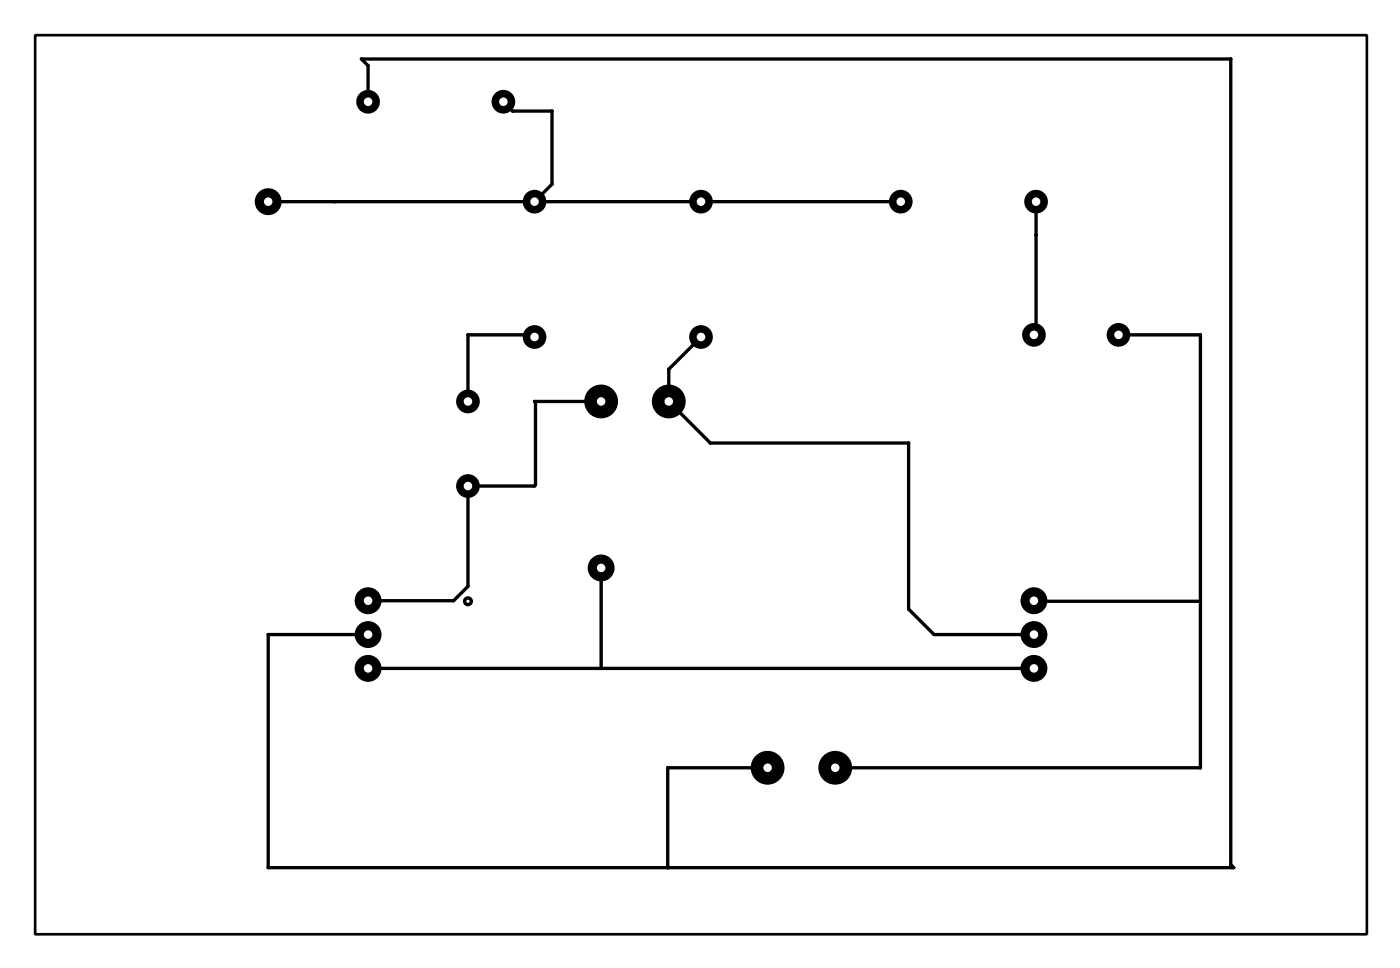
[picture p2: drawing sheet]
<svg xmlns="http://www.w3.org/2000/svg" width="105mm" height="73mm" viewBox="0 0 105 73" stroke-linecap="round" stroke-linejoin="round" font-family="sans-serif">
<path d="M20.1 15.1h47.5M27.6 7.6v-2.7l-.5-.5h65.3v60.5l.2 .2h-72.5v-17.5h7.5M37.8 7.6l.7 .7h2.9v5.5l-1.3 1.3M77.8 15.1v9.9l-.2 .1M40.1 25.3l-.1-.2h-4.9v5M45.1 30.1h-5l.1 .1v6.2l-.1 .1h-5v7.5l-1 1.1h-6.5M52.6 25.3l-2.4 2.4v2.4l3.1 3.2h14.9v12.4l1.9 1.9h7.5M84 25.1h6.1v32.5h-27.4M27.6 50.2h50M45.1 42.6v7.6M58.6 57.9l-.2-.3h-8.3v7.5M77.6 45.1h12.5" fill="none" stroke="#000" stroke-width=".25"/>
<g fill="#000">
<circle cx="25.1" cy="15.1" r=".12"/>
<circle cx="27.1" cy="4.4" r=".12"/>
<circle cx="27.6" cy="4.9" r=".12"/>
<circle cx="38.5" cy="8.3" r=".12"/>
<circle cx="41.4" cy="13.8" r=".12"/>
<circle cx="41.4" cy="8.3" r=".12"/>
<circle cx="77.8" cy="17.6" r=".12"/>
<circle cx="92.4" cy="4.4" r=".12"/>
<circle cx="35.1" cy="25.1" r=".12"/>
<circle cx="40" cy="25.1" r=".12"/>
<circle cx="40.1" cy="36.5" r=".12"/>
<circle cx="40.1" cy="30.1" r=".12"/>
<circle cx="40.2" cy="36.4" r=".12"/>
<circle cx="40.2" cy="30.2" r=".12"/>
<circle cx="50.2" cy="27.7" r=".12"/>
<circle cx="53.3" cy="33.3" r=".12"/>
<circle cx="68.2" cy="33.3" r=".12"/>
<circle cx="77.8" cy="25" r=".12"/>
<circle cx="90.1" cy="25.1" r=".12"/>
<circle cx="20.1" cy="47.6" r=".12"/>
<circle cx="34.1" cy="45.1" r=".12"/>
<circle cx="35.1" cy="45.1" r=".38"/>
<circle cx="35.1" cy="44" r=".12"/>
<circle cx="45.1" cy="50.2" r=".12"/>
<circle cx="50.1" cy="57.6" r=".12"/>
<circle cx="58.4" cy="57.6" r=".12"/>
<circle cx="58.6" cy="57.9" r=".12"/>
<circle cx="68.2" cy="45.7" r=".12"/>
<circle cx="70.1" cy="47.6" r=".12"/>
<circle cx="77.7" cy="45.1" r=".12"/>
<circle cx="90.1" cy="57.6" r=".12"/>
<circle cx="90.1" cy="45.1" r=".12"/>
<circle cx="20.1" cy="65.1" r=".12"/>
<circle cx="50.1" cy="65.1" r=".12"/>
<circle cx="92.4" cy="64.9" r=".12"/>
<circle cx="92.6" cy="65.1" r=".12"/>
</g>
<circle cx="35.1" cy="45.1" r=".12" fill="#fff"/>
<circle cx="40.1" cy="15.1" r=".89" fill="#000"/>
<circle cx="40.1" cy="15.1" r=".32" fill="#fff"/>
<circle cx="40.1" cy="25.3" r=".89" fill="#000"/>
<circle cx="40.1" cy="25.3" r=".32" fill="#fff"/>
<circle cx="52.6" cy="15.1" r=".89" fill="#000"/>
<circle cx="52.6" cy="15.1" r=".32" fill="#fff"/>
<circle cx="52.6" cy="25.3" r=".89" fill="#000"/>
<circle cx="52.6" cy="25.3" r=".32" fill="#fff"/>
<circle cx="45.1" cy="30.1" r="1.27" fill="#000"/>
<circle cx="45.1" cy="30.1" r=".32" fill="#fff"/>
<circle cx="50.2" cy="30.1" r="1.27" fill="#000"/>
<circle cx="50.2" cy="30.1" r=".32" fill="#fff"/>
<circle cx="35.1" cy="30.1" r=".89" fill="#000"/>
<circle cx="35.1" cy="30.1" r=".32" fill="#fff"/>
<circle cx="35.1" cy="36.5" r=".89" fill="#000"/>
<circle cx="35.1" cy="36.5" r=".32" fill="#fff"/>
<circle cx="27.6" cy="45.1" r="1.01" fill="#000"/>
<circle cx="27.6" cy="45.1" r=".32" fill="#fff"/>
<circle cx="27.6" cy="47.6" r="1.01" fill="#000"/>
<circle cx="27.6" cy="47.6" r=".32" fill="#fff"/>
<circle cx="27.6" cy="50.2" r="1.01" fill="#000"/>
<circle cx="27.6" cy="50.2" r=".32" fill="#fff"/>
<circle cx="37.8" cy="7.6" r=".89" fill="#000"/>
<circle cx="37.8" cy="7.6" r=".32" fill="#fff"/>
<circle cx="27.6" cy="7.6" r=".89" fill="#000"/>
<circle cx="27.6" cy="7.6" r=".32" fill="#fff"/>
<circle cx="67.6" cy="15.1" r=".89" fill="#000"/>
<circle cx="67.6" cy="15.1" r=".32" fill="#fff"/>
<circle cx="77.8" cy="15.1" r=".89" fill="#000"/>
<circle cx="77.8" cy="15.1" r=".32" fill="#fff"/>
<circle cx="77.6" cy="25.1" r=".89" fill="#000"/>
<circle cx="77.6" cy="25.1" r=".32" fill="#fff"/>
<circle cx="84" cy="25.1" r=".89" fill="#000"/>
<circle cx="84" cy="25.1" r=".32" fill="#fff"/>
<circle cx="77.6" cy="45.1" r="1.01" fill="#000"/>
<circle cx="77.6" cy="45.1" r=".32" fill="#fff"/>
<circle cx="77.6" cy="47.6" r="1.01" fill="#000"/>
<circle cx="77.6" cy="47.6" r=".32" fill="#fff"/>
<circle cx="77.6" cy="50.2" r="1.01" fill="#000"/>
<circle cx="77.6" cy="50.2" r=".32" fill="#fff"/>
<circle cx="62.7" cy="57.6" r="1.27" fill="#000"/>
<circle cx="62.7" cy="57.6" r=".32" fill="#fff"/>
<circle cx="57.6" cy="57.6" r="1.27" fill="#000"/>
<circle cx="57.6" cy="57.6" r=".32" fill="#fff"/>
<circle cx="20.1" cy="15.1" r="1.01" fill="#000"/>
<circle cx="20.1" cy="15.1" r=".32" fill="#fff"/>
<circle cx="45.1" cy="42.6" r="1.01" fill="#000"/>
<circle cx="45.1" cy="42.6" r=".32" fill="#fff"/>
<path d="M2.6 2.6h100v67.5h-100z" fill="none" stroke="#000" stroke-width=".2"/>
</svg>
